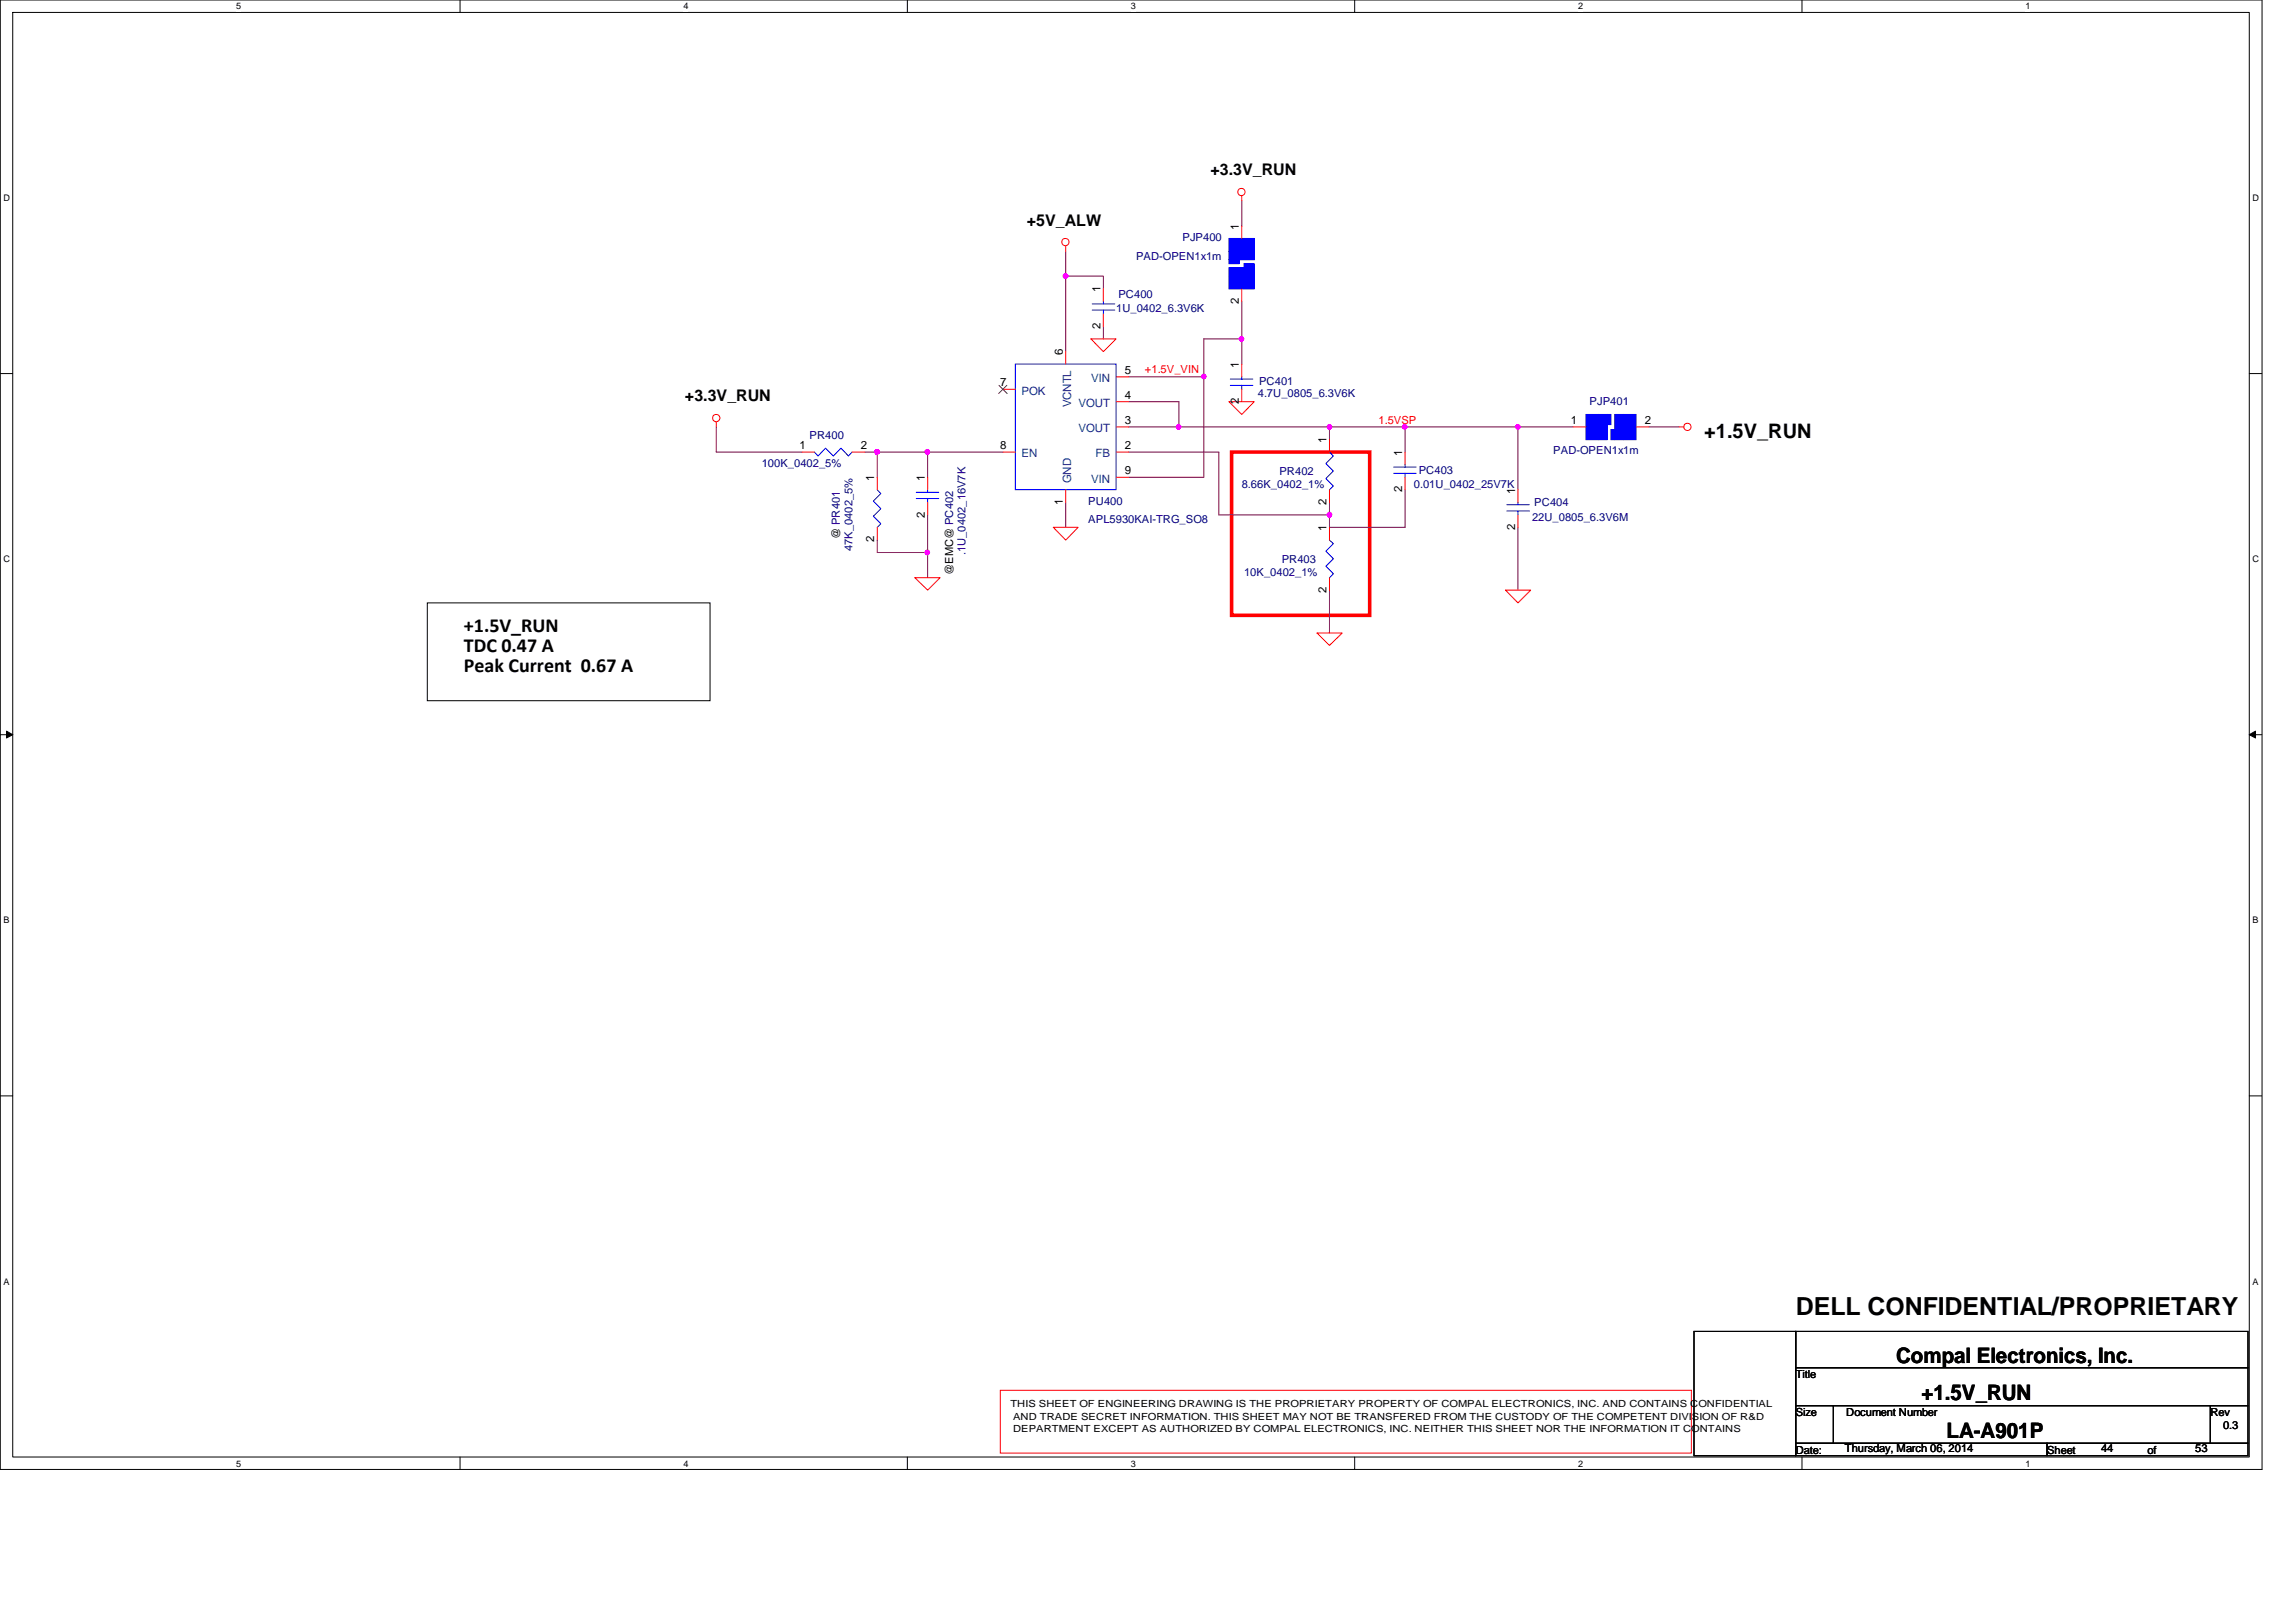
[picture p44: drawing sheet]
<svg xmlns="http://www.w3.org/2000/svg" width="297mm" height="210mm" viewBox="0 0 297 210" stroke-linecap="round" stroke-linejoin="round" font-family="sans-serif">
<defs><g id="words">
<text font-size="3.2" x="232.3" y="170.2">DELL CONFIDENTIAL/PROPRIETARY</text>
<g font-size="2.8">
<text x="245.3" y="176.4">Compal Electronics, Inc.</text>
<text x="248.6" y="181.2">+1.5V_RUN</text>
<text x="251.8" y="186.1">LA-A901P</text>
</g>
<g font-size="2.6">
<text x="220.5" y="56.7">+1.5V_RUN</text>
<text x="60" y="81.8">+1.5V_RUN</text>
<text x="60" y="84.4">TDC 0.47 A</text>
<text x="60" y="87">Peak Current 0.67 A</text>
</g>
<g font-size="2.1">
<text x="156.6" y="22.7">+3.3V_RUN</text>
<text x="132.8" y="29.2">+5V_ALW</text>
<text x="88.6" y="51.9">+3.3V_RUN</text>
</g>
<g font-size="1.5">
<text x="160.3" y="29.7" transform="rotate(-90 160.3 29.7)">1</text>
<text x="142.4" y="37.8" transform="rotate(-90 142.4 37.8)">1</text>
<text x="160.3" y="39.3" transform="rotate(-90 160.3 39.3)">2</text>
<text x="137.5" y="46" transform="rotate(-90 137.5 46)">6</text>
<text x="142.4" y="42.6" transform="rotate(-90 142.4 42.6)">2</text>
<text x="160.3" y="47.6" transform="rotate(-90 160.3 47.6)">1</text>
<text x="129.4" y="50">7</text>
<text x="145.5" y="48.4">5</text>
<text x="145.5" y="51.6">4</text>
<text x="160.3" y="52.3" transform="rotate(-90 160.3 52.3)">2</text>
<text x="103.4" y="58.1">1</text>
<text x="111.4" y="58.1">2</text>
<text x="129.4" y="58.1">8</text>
<text x="145.5" y="58.1">2</text>
<text x="145.5" y="54.9">3</text>
<text x="171.6" y="57.4" transform="rotate(-90 171.6 57.4)">1</text>
<text x="181.4" y="59" transform="rotate(-90 181.4 59)">1</text>
<text x="203.2" y="54.9">1</text>
<text x="212.8" y="54.9">2</text>
<text x="113.1" y="62.2" transform="rotate(-90 113.1 62.2)">1</text>
<text x="119.6" y="62.2" transform="rotate(-90 119.6 62.2)">1</text>
<text x="137.5" y="65.3" transform="rotate(-90 137.5 65.3)">1</text>
<text x="145.5" y="61.4">9</text>
<text x="171.6" y="65.3" transform="rotate(-90 171.6 65.3)">2</text>
<text x="181.4" y="63.7" transform="rotate(-90 181.4 63.7)">2</text>
<text x="196" y="63.9" transform="rotate(-90 196 63.9)">1</text>
<text x="113.1" y="70.2" transform="rotate(-90 113.1 70.2)">2</text>
<text x="119.6" y="67" transform="rotate(-90 119.6 67)">2</text>
<text x="171.6" y="68.7" transform="rotate(-90 171.6 68.7)">1</text>
<text x="196" y="68.6" transform="rotate(-90 196 68.6)">2</text>
<text x="171.6" y="76.7" transform="rotate(-90 171.6 76.7)">2</text>
</g>
<g font-size="1.5" fill="#004080">
<text x="132.2" y="51.1">POK</text>
<text x="138.6" y="52.7" transform="rotate(-90 138.6 52.7)">VCNTL</text>
<text x="139.5" y="52.7">VOUT</text>
<text x="141.2" y="49.4">VIN</text>
<text x="132.2" y="59.2">EN</text>
<text x="139.5" y="55.9">VOUT</text>
<text x="141.7" y="59.2">FB</text>
<text x="138.6" y="62.6" transform="rotate(-90 138.6 62.6)">GND</text>
<text x="141.2" y="62.4">VIN</text>
</g>
<g font-size="1.4" fill="#000080">
<text x="147" y="33.7">PAD-OPEN1x1m</text>
<text x="153" y="31.2">PJP400</text>
<text x="144.4" y="40.3">1U_0402_6.3V6K</text>
<text x="144.7" y="38.6">PC400</text>
<text x="162.7" y="51.4">4.7U_0805_6.3V6K</text>
<text x="162.9" y="49.8">PC401</text>
<text x="205.7" y="52.4">PJP401</text>
<text x="104.7" y="56.8">PR400</text>
<text x="201" y="58.7">PAD-OPEN1x1m</text>
<text x="98.5" y="60.5">100K_0402_5%</text>
<text x="140.8" y="65.4">PU400</text>
<text x="160.7" y="63.1">8.66K_0402_1%</text>
<text x="165.5" y="61.5">PR402</text>
<text x="182.9" y="63.1">0.01U_0402_25V7K</text>
<text x="183.6" y="61.3">PC403</text>
<text x="198.5" y="65.5">PC404</text>
<text x="110.3" y="71.3" transform="rotate(-90 110.3 71.3)">47K_0402_5%</text>
<text x="124.9" y="71.8" transform="rotate(-90 124.9 71.8)">.1U_0402_16V7K</text>
<text x="140.8" y="67.6">APL5930KAI-TRG_SO8</text>
<text x="198.2" y="67.5">22U_0805_6.3V6M</text>
<text x="160.9" y="74.5">10K_0402_1%</text>
<text x="165.8" y="72.9">PR403</text>
</g>
<g font-size="1.4" fill="#f00">
<text x="148.1" y="48.2">+1.5V_VIN</text>
<text x="178.3" y="54.9">1.5VSP</text>
</g>
<g font-size="1.4">
<text x="108.7" y="69.7" transform="rotate(-90 108.7 69.7)">@ PR401</text>
<text x="123.3" y="74.4" transform="rotate(-90 123.3 74.4)">@EMC@ PC402</text>
<text x="232.3" y="178.4">Title</text>
<text x="232.3" y="183.3">Size</text>
<text x="238.8" y="183.3">Document Number</text>
<text x="286" y="183.3">Rev</text>
<text x="287.6" y="184.9">0.3</text>
<text x="232.3" y="188.1">Date:</text>
<text x="238.7" y="188">Thursday, March 06, 2014</text>
<text x="264.8" y="188.1">Sheet</text>
<text x="271.8" y="188">44</text>
<text x="277.8" y="188.1">of</text>
<text x="284" y="188">53</text>
</g>
<g font-size="1.3">
<text x="130.7" y="182.1">THIS SHEET OF ENGINEERING DRAWING IS THE PROPRIETARY PROPERTY OF COMPAL ELECTRONICS, INC. AND CONTAINS CONFIDENTIAL</text>
<text x="131.1" y="185.3">DEPARTMENT EXCEPT AS AUTHORIZED BY COMPAL ELECTRONICS, INC. NEITHER THIS SHEET NOR THE INFORMATION IT CONTAINS</text>
<text x="131.1" y="183.7">AND TRADE SECRET INFORMATION. THIS SHEET MAY NOT BE TRANSFERED FROM THE CUSTODY OF THE COMPETENT DIVISION OF R&amp;D</text>
</g>
<g font-size="1.2">
<text x="30.6" y="1.2">5</text>
<text x="88.4" y="1.2">4</text>
<text x="146.3" y="1.2">3</text>
<text x="204.2" y="1.2">2</text>
<text x="262" y="1.2">1</text>
<text x=".5" y="26">D</text>
<text x="291.4" y="26">D</text>
<text x=".5" y="72.8">C</text>
<text x="291.4" y="72.8">C</text>
<text x=".5" y="119.5">B</text>
<text x="291.4" y="119.5">B</text>
<text x=".5" y="166.2">A</text>
<text x="291.4" y="166.2">A</text>
<text x="30.6" y="189.8">5</text>
<text x="88.4" y="189.8">4</text>
<text x="146.3" y="189.8">3</text>
<text x="204.2" y="189.8">2</text>
<text x="262" y="189.8">1</text>
</g>
</g></defs>
<path d="M0 0h292.6v190.2h-292.6zM1.6 1.6h289.4v187h-289.4z" fill="none" stroke="#000" stroke-width=".13"/>
<g fill="#fff">
<path d="M30.6 .2h.6v1.3h-.6z"/>
<path d="M30.6 188.7h.6v1.3h-.6z"/>
</g>
<path d="M59.5 0v1.6M59.5 188.6v1.6" fill="none" stroke="#000" stroke-width=".13"/>
<g fill="#fff">
<path d="M88.4 .2h.6v1.3h-.6z"/>
<path d="M88.4 188.7h.6v1.3h-.6z"/>
</g>
<path d="M117.4 0v1.6M117.4 188.6v1.6" fill="none" stroke="#000" stroke-width=".13"/>
<g fill="#fff">
<path d="M146.3 .2h.6v1.3h-.6z"/>
<path d="M146.3 188.7h.6v1.3h-.6z"/>
</g>
<path d="M175.3 0v1.6M175.3 188.6v1.6" fill="none" stroke="#000" stroke-width=".13"/>
<g fill="#fff">
<path d="M204.2 .2h.6v1.3h-.6z"/>
<path d="M204.2 188.7h.6v1.3h-.6z"/>
</g>
<path d="M233.1 0v1.6M233.1 188.6v1.6" fill="none" stroke="#000" stroke-width=".13"/>
<g fill="#fff">
<path d="M262 .2h.6v1.3h-.6z"/>
<path d="M262 188.7h.6v1.3h-.6z"/>
<path d="M.5 25h.8v1.3h-.8z"/>
<path d="M291.4 25h.8v1.3h-.8z"/>
<path d="M.5 71.7h.8v1.3h-.8z"/>
<path d="M291.4 71.7h.8v1.3h-.8z"/>
</g>
<path d="M0 48.3h1.6M291 48.3h1.6" fill="none" stroke="#000" stroke-width=".13"/>
<g fill="#fff">
<path d="M.5 118.4h.7v1.4h-.7z"/>
<path d="M291.4 118.4h.7v1.4h-.7z"/>
</g>
<path d="M0 95.1h1.6M.8 94.6l.8 .5-.8 .4zM291 95.1h1.6M291 95.1l.8-.5v.9z" fill="none" stroke="#000" stroke-width=".13"/>
<path d="M.8 94.6l.8 .5-.8 .4zM291 95.1l.8-.5v.9z" fill="#000"/>
<g fill="#fff">
<path d="M.5 165.2h.7v1.3h-.7z"/>
<path d="M291.4 165.2h.7v1.3h-.7z"/>
</g>
<path d="M55.3 78h36.6v12.7h-36.6zM0 141.8h1.6M291 141.8h1.6" fill="none" stroke="#000" stroke-width=".13"/>
<path d="M129.4 179.9h89.4v8.1h-89.4z" fill="none" stroke="#f00" stroke-width=".13"/>
<path d="M159.3 58.5h17.9v21.1h-17.9z" fill="none" stroke="#f00" stroke-width=".47"/>
<path d="M113.5 58.5v3.3" fill="none" stroke="#800040" stroke-width=".13"/>
<circle cx="113.5" cy="58.5" r=".32" fill="#f0f"/>
<circle cx="113.5" cy="58.5" r=".32" fill="none" stroke="#f0f" stroke-width=".13"/>
<path d="M111.9 58.5h1.6M113.5 69.9v1.6h6.5v3.3" fill="none" stroke="#800040" stroke-width=".13"/>
<circle cx="120" cy="71.5" r=".3" fill="#f0f"/>
<circle cx="120" cy="71.5" r=".3" fill="none" stroke="#f0f" stroke-width=".13"/>
<path d="M120 58.5h9.7" fill="none" stroke="#800040" stroke-width=".13"/>
<circle cx="120" cy="58.5" r=".31" fill="#f0f"/>
<circle cx="120" cy="58.5" r=".31" fill="none" stroke="#f0f" stroke-width=".13"/>
<path d="M142.7 42.2v1.7M146 48.8h9.7M160.7 43.9v3.2" fill="none" stroke="#800040" stroke-width=".13"/>
<circle cx="155.7" cy="48.7" r=".3" fill="#f0f"/>
<circle cx="155.7" cy="48.7" r=".3" fill="none" stroke="#f0f" stroke-width=".13"/>
<path d="M152.5 55.2h19.5M155.7 43.9h5M155.7 48.8v13h-9.7" fill="none" stroke="#800040" stroke-width=".13"/>
<circle cx="172" cy="55.2" r=".3" fill="#f0f"/>
<circle cx="172" cy="55.2" r=".3" fill="none" stroke="#f0f" stroke-width=".13"/>
<path d="M160.7 39v4.9M146 52h6.5v3.2M196.4 55.2h7.1" fill="none" stroke="#800040" stroke-width=".13"/>
<circle cx="160.6" cy="43.9" r=".3" fill="#f0f"/>
<circle cx="160.6" cy="43.9" r=".3" fill="none" stroke="#f0f" stroke-width=".13"/>
<path d="M137.9 32.5v3.2h4.8v1.7M146 58.5h11.7v8.1h14.3v1.6h9.8v-4.8M137.9 65v3.2M172 76.4v5.5M196.4 68.2v8.2" fill="none" stroke="#800040" stroke-width=".13"/>
<circle cx="172" cy="66.6" r=".31" fill="#f0f"/>
<circle cx="172" cy="66.6" r=".31" fill="none" stroke="#f0f" stroke-width=".13"/>
<path d="M137.9 35.7v9.8M172 56.9v-1.7h9.8v3.3" fill="none" stroke="#800040" stroke-width=".13"/>
<circle cx="137.9" cy="35.7" r=".31" fill="#f0f"/>
<circle cx="137.9" cy="35.7" r=".31" fill="none" stroke="#f0f" stroke-width=".13"/>
<path d="M146 55.2h6.5" fill="none" stroke="#800040" stroke-width=".13"/>
<circle cx="152.5" cy="55.2" r=".3" fill="#f0f"/>
<circle cx="152.5" cy="55.2" r=".3" fill="none" stroke="#f0f" stroke-width=".13"/>
<path d="M160.7 26v3.3M113.5 58.5h6.5v3.3M155.7 43.9v4.9M181.8 55.2h14.6v8.2M213.3 55.2h3.9M120 66.6v4.9M172 65v1.6" fill="none" stroke="#800040" stroke-width=".13"/>
<circle cx="196.4" cy="55.2" r=".3" fill="#f0f"/>
<circle cx="196.4" cy="55.2" r=".3" fill="none" stroke="#f0f" stroke-width=".13"/>
<circle cx="181.7" cy="55.2" r=".3" fill="#f0f"/>
<circle cx="181.7" cy="55.2" r=".3" fill="none" stroke="#f0f" stroke-width=".13"/>
<path d="M92.7 55.2v3.3h11.1" fill="none" stroke="#800040" stroke-width=".13"/>
<g fill="none" stroke="#f00" stroke-width=".13">
<path d="M137.9 31.8v.7M160.7 25.4v.6M92.7 54.6v.6M141.1 43.9h3.3l-1.7 1.6zM159 52h3.3l-1.6 1.6zM217.2 55.2h.6M118.4 74.8h3.2l-1.6 1.6zM136.3 68.2h3.2l-1.6 1.7zM172 68.2v1.7M172 74.8v1.6M194.8 76.4h3.2l-1.6 1.6zM170.4 81.9h3.2l-1.6 1.6z"/>
<circle cx="137.8" cy="31.3" r=".47"/>
<circle cx="160.6" cy="24.8" r=".47"/>
<circle cx="92.7" cy="54.1" r=".47"/>
<circle cx="218.3" cy="55.2" r=".47"/>
</g>
<path d="M219.2 172.3h13.1v16.1h-13.1zM232.3 172.3h58.5v4.7h-58.5zM232.3 177h58.5v4.9h-58.5zM232.3 181.9h4.9v4.9h-4.9zM232.3 186.8h32.5v1.6h-32.5zM237.2 181.9h48.8v4.9h-48.8zM264.8 186.8h26v1.6h-26zM286 181.9h4.8v4.9h-4.8z" fill="none" stroke="#000" stroke-width=".13"/>
<path d="M172 69.9l.5 .5-1 .9 1 1-1 1 1 1-.5 .5" fill="none" stroke="#00f" stroke-width=".13"/>
<path d="M205.2 53.6h1.6v3.3h-1.6z" fill-rule="evenodd" fill="#00f"/>
<path d="M205.2 53.6h1.6v3.3h-1.6z" fill="none" stroke="#00f" stroke-width=".13"/>
<path d="M210.1 53.6h1.6v3.3h-1.6z" fill-rule="evenodd" fill="#00f"/>
<path d="M210.1 53.6h1.6v3.3h-1.6z" fill="none" stroke="#00f" stroke-width=".13"/>
<path d="M206.8 53.6h1.1v3.3h-1.1z" fill-rule="evenodd" fill="#00f"/>
<path d="M206.8 53.6h1.1v3.3h-1.1z" fill="none" stroke="#00f" stroke-width=".13"/>
<path d="M207.9 53.6h.5v1.3h-.5z" fill-rule="evenodd" fill="#00f"/>
<path d="M207.9 53.6h.5v1.3h-.5z" fill="none" stroke="#00f" stroke-width=".13"/>
<path d="M208.4 55.6h.5v1.3h-.5z" fill-rule="evenodd" fill="#00f"/>
<path d="M208.4 55.6h.5v1.3h-.5z" fill="none" stroke="#00f" stroke-width=".13"/>
<path d="M208.9 53.6h1.2v3.3h-1.2z" fill-rule="evenodd" fill="#00f"/>
<path d="M141.3 39.3h2.9M142.7 39v.3M105.4 58.5l.4 .5 1-1 1 1 1-1 1 1 .4-.5M141.3 40.1h2.9M142.7 40.1v.5M208.9 53.6h1.2v3.3h-1.2zM194.9 66.1h3M194.9 65.3h3M196.4 65v.3M196.4 66.1v.5" fill="none" stroke="#00f" stroke-width=".13"/>
<path d="M142.7 37.4v1.6M103.8 58.5h1.6M110.2 58.5h1.7M142.7 40.6v1.6M203.5 55.2h1.7M211.7 55.2h1.6M196.4 63.4v1.6M196.4 66.6v1.6" fill="none" stroke="#f00" stroke-width=".13"/>
<path d="M159 30.9h3.3v1.6h-3.3z" fill-rule="evenodd" fill="#00f"/>
<path d="M159 30.9h3.3v1.6h-3.3z" fill="none" stroke="#00f" stroke-width=".13"/>
<path d="M159 35.7h3.3v1.7h-3.3z" fill-rule="evenodd" fill="#00f"/>
<path d="M159 35.7h3.3v1.7h-3.3z" fill="none" stroke="#00f" stroke-width=".13"/>
<path d="M159 32.5h3.3v1.1h-3.3z" fill-rule="evenodd" fill="#00f"/>
<path d="M159 32.5h3.3v1.1h-3.3z" fill="none" stroke="#00f" stroke-width=".13"/>
<path d="M159 33.6h1.3v.5h-1.3z" fill-rule="evenodd" fill="#00f"/>
<path d="M159 33.6h1.3v.5h-1.3z" fill="none" stroke="#00f" stroke-width=".13"/>
<path d="M160.9 34.1h1.4v.5h-1.4z" fill-rule="evenodd" fill="#00f"/>
<path d="M160.9 34.1h1.4v.5h-1.4z" fill="none" stroke="#00f" stroke-width=".13"/>
<path d="M159 34.6h3.3v1.1h-3.3z" fill-rule="evenodd" fill="#00f"/>
<g fill="none" stroke="#00f" stroke-width=".13">
<path d="M159 34.6h3.3v1.1h-3.3zM131.4 47.1h13v16.3h-13zM159.2 49.9h2.9M159.2 49.1h2.9M160.7 48.8v.3M160.7 49.9v.5M172 58.5l.5 .5-1 1 1 1-1 .9 1 1-.5 .5M113.5 63.4l.5 .5-1 1 1 .9-1 1 1 1-.5 .4M118.5 64.5h3M118.5 63.7h3M120 63.4v.3M120 64.5v.5"/>
<path d="M180.3 61.3h2.9M180.3 60.5h2.9M181.8 60.1v.4M181.8 61.3v.5"/>
</g>
<g fill="none" stroke="#f00" stroke-width=".13">
<path d="M160.7 29.3v1.6M160.7 37.4v1.6M129.7 50.4h1.7M129.7 58.5h1.7M137.9 45.5v1.6M144.4 52h1.6M144.4 48.8h1.6M144.4 55.2h1.6M144.4 58.5h1.6M160.7 47.1v1.7M160.7 50.4v1.6M172 56.9v1.6"/>
<path d="M181.8 58.5v1.6M113.5 61.8v1.6M113.5 68.2v1.7M120 61.8v1.6M120 65v1.6M137.9 63.4v1.6M144.4 61.8h1.6M172 63.4v1.6M181.8 61.8v1.6"/>
</g>
<path d="M129.2 49.9l1.1 1M130.3 49.9l-1.1 1" fill="none" stroke="#804000" stroke-width=".13"/>
<circle cx="113.5" cy="58.5" r=".32" fill="#f0f"/>
<circle cx="113.5" cy="58.5" r=".32" fill="none" stroke="#f0f" stroke-width=".13"/>
<circle cx="120" cy="71.5" r=".3" fill="#f0f"/>
<circle cx="120" cy="71.5" r=".3" fill="none" stroke="#f0f" stroke-width=".13"/>
<circle cx="120" cy="58.5" r=".31" fill="#f0f"/>
<circle cx="120" cy="58.5" r=".31" fill="none" stroke="#f0f" stroke-width=".13"/>
<circle cx="155.7" cy="48.7" r=".3" fill="#f0f"/>
<circle cx="155.7" cy="48.7" r=".3" fill="none" stroke="#f0f" stroke-width=".13"/>
<circle cx="172" cy="55.2" r=".3" fill="#f0f"/>
<circle cx="172" cy="55.2" r=".3" fill="none" stroke="#f0f" stroke-width=".13"/>
<circle cx="160.6" cy="43.9" r=".3" fill="#f0f"/>
<circle cx="160.6" cy="43.9" r=".3" fill="none" stroke="#f0f" stroke-width=".13"/>
<circle cx="172" cy="66.6" r=".31" fill="#f0f"/>
<circle cx="172" cy="66.6" r=".31" fill="none" stroke="#f0f" stroke-width=".13"/>
<circle cx="137.9" cy="35.7" r=".31" fill="#f0f"/>
<circle cx="137.9" cy="35.7" r=".31" fill="none" stroke="#f0f" stroke-width=".13"/>
<circle cx="152.5" cy="55.2" r=".3" fill="#f0f"/>
<circle cx="152.5" cy="55.2" r=".3" fill="none" stroke="#f0f" stroke-width=".13"/>
<circle cx="196.4" cy="55.2" r=".3" fill="#f0f"/>
<circle cx="196.4" cy="55.2" r=".3" fill="none" stroke="#f0f" stroke-width=".13"/>
<circle cx="181.7" cy="55.2" r=".3" fill="#f0f"/>
<circle cx="181.7" cy="55.2" r=".3" fill="none" stroke="#f0f" stroke-width=".13"/>
<use href="#words"/>
</svg>
